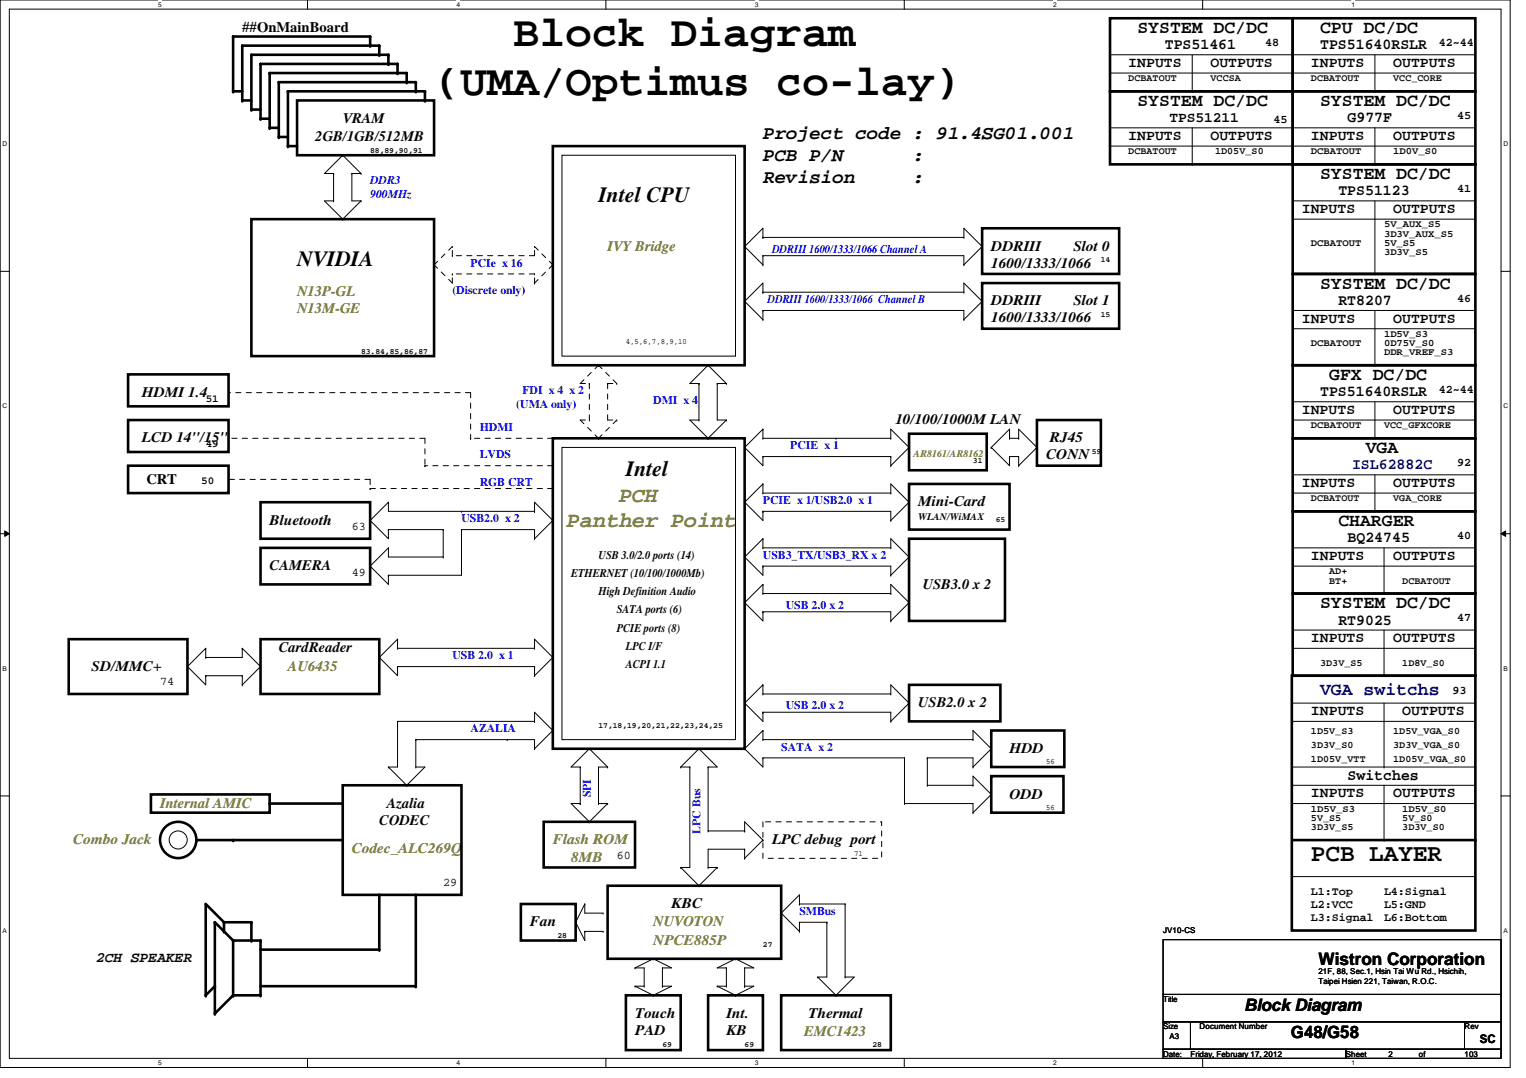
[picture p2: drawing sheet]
<svg xmlns="http://www.w3.org/2000/svg" width="297mm" height="210mm" viewBox="0 0 297 210" stroke-linecap="round" stroke-linejoin="round" font-family="sans-serif">
<defs><g id="words">
<g font-size="8.5">
<text x="99.9" y="8.9">Block Diagram</text>
<text x="84.5" y="18.5">(UMA/Optimus co-lay)</text>
</g>
<text font-size="4.8" x="255.2" y="167.6">PCB LAYER</text>
<g font-size="4.2">
<text x="116.5" y="39.4">Intel CPU</text>
<text x="57.8" y="51.8">NVIDIA</text>
<text x="121.8" y="92.7">Intel</text>
</g>
<g font-size="4.2" fill="#808000">
<text x="120.4" y="97.8">PCH</text>
<text x="110.3" y="102.7">Panther Point</text>
</g>
<g font-size="3.7">
<text x="148.5" y="27.1">Project code : 91.4SG01.001</text>
<text x="148.5" y="31.4">PCB P/N</text>
<text x="148.5" y="35.6">Revision</text>
<text x="177.7" y="31.4">:</text>
<text x="177.7" y="35.6">:</text>
</g>
<g font-size="3.5">
<text x="221.4" y="6.4">SYSTEM DC/DC</text>
<text x="257" y="6.4">CPU DC/DC</text>
<text x="221.4" y="20.6">SYSTEM DC/DC</text>
<text x="257" y="20.6">SYSTEM DC/DC</text>
<text x="257" y="34.8">SYSTEM DC/DC</text>
<text x="257" y="56.2">SYSTEM DC/DC</text>
<text x="258.7" y="74">GFX DC/DC</text>
<text x="265.9" y="88.2">VGA</text>
<text x="260.5" y="102.4">CHARGER</text>
<text x="257" y="118.4">SYSTEM DC/DC</text>
</g>
<text font-size="3.5" fill="#000080" x="257" y="135.3">VGA switchs</text>
<g font-size="3.3">
<text x="256.6" y="187.9">Wistron Corporation</text>
<text x="242.2" y="196.8">Block Diagram</text>
<text x="251.3" y="202.1">G48/G58</text>
</g>
<g font-size="3">
<text x="226.7" y="9.6">TPS51461</text>
<text x="257" y="9.6">TPS51640RSLR</text>
<text x="262.3" y="23.8">G977F</text>
<text x="260.5" y="38.1">TPS51123</text>
<text x="260.5" y="59.4">RT8207</text>
<text x="257" y="77.2">TPS51640RSLR</text>
<text x="262.3" y="105.6">BQ24745</text>
<text x="260.5" y="121.6">RT9025</text>
<text x="262.3" y="151.8">Switches</text>
</g>
<text font-size="3" fill="#000080" x="263.2" y="91.4">ISL62882C</text>
<g font-size="2.8">
<text x="47.2" y="6.1">##OnMainBoard</text>
<text x="219.6" y="13">INPUTS</text>
<text x="235.6" y="13">OUTPUTS</text>
<text x="255.2" y="13">INPUTS</text>
<text x="271.2" y="13">OUTPUTS</text>
<text x="66.7" y="23.9">VRAM</text>
<text x="227.6" y="23.7">TPS51211</text>
<text x="61.4" y="27.5">2GB/1GB/512MB</text>
<text x="219.6" y="27.3">INPUTS</text>
<text x="235.6" y="27.3">OUTPUTS</text>
<text x="255.2" y="27.3">INPUTS</text>
<text x="271.2" y="27.3">OUTPUTS</text>
<text x="253.4" y="41.5">INPUTS</text>
<text x="271.2" y="41.5">OUTPUTS</text>
<text x="193" y="48.8">DDRIII</text>
<text x="193" y="52.1">1600/1333/1066</text>
<text x="209" y="48.8">Slot 0</text>
<text x="193" y="59.5">DDRIII</text>
<text x="209" y="59.5">Slot 1</text>
<text x="193" y="62.8">1600/1333/1066</text>
<text x="253.4" y="62.8">INPUTS</text>
<text x="271.2" y="62.8">OUTPUTS</text>
<text x="27.6" y="77.3">HDMI 1.4</text>
<text x="174.3" y="82.6">10/100/1000M LAN</text>
<text x="253.4" y="80.6">INPUTS</text>
<text x="271.2" y="80.6">OUTPUTS</text>
<text x="27.6" y="86.1">LCD 14&quot;/15&quot;</text>
<text x="203.6" y="89.5">CONN</text>
<text x="204.4" y="86.1">RJ45</text>
<text x="28.5" y="94.1">CRT</text>
<text x="253.4" y="94.8">INPUTS</text>
<text x="271.2" y="94.8">OUTPUTS</text>
<text x="178.7" y="98.6">Mini-Card</text>
<text x="52.5" y="102.2">Bluetooth</text>
<text x="52.5" y="111">CAMERA</text>
<text x="255.2" y="109.1">INPUTS</text>
<text x="271.2" y="109.1">OUTPUTS</text>
<text x="179.6" y="114.6">USB3.0 x 2</text>
<text x="255.2" y="125.1">INPUTS</text>
<text x="271.2" y="125.1">OUTPUTS</text>
<text x="17.8" y="130.6">SD/MMC+</text>
<text x="54.3" y="127">CardReader</text>
<text x="178.7" y="137.7">USB2.0 x 2</text>
<text x="255.2" y="139.3">INPUTS</text>
<text x="273" y="139.3">OUTPUTS</text>
<text x="196.5" y="146.6">HDD</text>
<text x="196.5" y="155.5">ODD</text>
<text x="255.2" y="155.3">INPUTS</text>
<text x="271.2" y="155.3">OUTPUTS</text>
<text x="73.8" y="160.6">CODEC</text>
<text x="75.3" y="157.3">Azalia</text>
<text x="150.3" y="164.4">LPC debug port</text>
<text x="130.7" y="176.8">KBC</text>
<text x="103.2" y="180.4">Fan</text>
<text x="18.7" y="187.3">2CH SPEAKER</text>
<text x="123.6" y="198.2">Touch</text>
<text x="123.6" y="201.5">PAD</text>
<text x="141.4" y="198.2">Int.</text>
<text x="141.4" y="201.5">KB</text>
<text x="157.4" y="198.2">Thermal</text>
</g>
<g font-size="2.8" fill="#808000">
<text x="118.3" y="48.8">IVY Bridge</text>
<text x="57.8" y="57.7">N13P-GL</text>
<text x="57.8" y="61">N13M-GE</text>
<text x="56" y="130.6">AU6435</text>
<text x="31.2" y="157.3">Internal AMIC</text>
<text x="14.3" y="164.4">Combo Jack</text>
<text x="68.5" y="166.2">Codec_ALC269Q</text>
<text x="107.6" y="164.4">Flash ROM</text>
<text x="111.2" y="167.9">8MB</text>
<text x="127.2" y="183.9">NPCE885P</text>
<text x="127.2" y="180.4">NUVOTON</text>
<text x="156.5" y="201.7">EMC1423</text>
</g>
<g font-size="2.3">
<text x="246.3" y="9">48</text>
<text x="280.1" y="9">42~44</text>
<text x="247.9" y="23.9">45</text>
<text x="283.6" y="23.2">45</text>
<text x="283.6" y="37.4">41</text>
<text x="283.6" y="58.8">46</text>
<text x="280.1" y="76.5">42~44</text>
<text x="283.6" y="90.8">92</text>
<text x="68.5" y="103.2">63</text>
<text x="283.6" y="105">40</text>
<text x="68.5" y="112.1">49</text>
<text x="111.2" y="112.3">ETHERNET (10/100/1000Mb)</text>
<text x="116.5" y="108.8">USB 3.0/2.0 ports (14)</text>
<text x="116.5" y="115.9">High Definition Audio</text>
<text x="120.1" y="119.4">SATA ports (6)</text>
<text x="120.1" y="123">PCIE ports (8)</text>
<text x="283.6" y="121">47</text>
<text x="121.8" y="130.1">ACPI 1.1</text>
<text x="121.8" y="126.5">LPC I/F</text>
<text x="31.2" y="133.4">74</text>
<text x="282.7" y="135.2">93</text>
<text x="120.1" y="167.2">60</text>
<text x="86.3" y="172.6">29</text>
<text x="255.2" y="174.3">L1:Top</text>
<text x="255.2" y="176.9">L2:VCC</text>
<text x="255.2" y="179.4">L3:Signal</text>
<text x="269.4" y="174.3">L4:Signal</text>
<text x="269.4" y="176.9">L5:GND</text>
<text x="269.4" y="179.4">L6:Bottom</text>
<text x="288.1" y="203">SC</text>
</g>
<g font-size="2.3" fill="#00f">
<text x="72" y="35.9">DDR3</text>
<text x="72" y="38.5">900MHz</text>
<text x="91.6" y="51.9">PCIe x 16</text>
<text x="150.3" y="49.2">DDRIII 1600/1333/1066 Channel A</text>
<text x="88.1" y="57.2">(Discrete only)</text>
<text x="149.4" y="59">DDRIII 1600/1333/1066 Channel B</text>
<text x="101.7" y="76.8">FDI x 4 x 2</text>
<text x="93.4" y="83.9">HDMI</text>
<text x="100.5" y="79.5">(UMA only)</text>
<text x="127.2" y="78.6">DMI x 4</text>
<text x="93.4" y="89.2">LVDS</text>
<text x="153.8" y="87.5">PCIE x 1</text>
<text x="93.4" y="94.6">RGB CRT</text>
<text x="89.8" y="101.7">USB2.0 x 2</text>
<text x="148.5" y="98.1">PCIE x 1/USB2.0 x 1</text>
<text x="148.5" y="108.8">USB3_TX/USB3_RX x 2</text>
<text x="152.9" y="118.6">USB 2.0 x 2</text>
<text x="88.1" y="128.4">USB 2.0 x 1</text>
<text x="91.6" y="142.6">AZALIA</text>
<text x="152.9" y="138.1">USB 2.0 x 2</text>
<text x="152.1" y="146.1">SATA x 2</text>
<text x="115" y="155.2" transform="rotate(-90 115 155.2)">SPI</text>
<text x="136.4" y="162.3" transform="rotate(-90 136.4 162.3)">LPC Bus</text>
<text x="155.6" y="178.1">SMBus</text>
</g>
<g font-size="2.1">
<text x="40" y="78.2">51</text>
<text x="40" y="87.1">49</text>
<text x="39.2" y="94.2">50</text>
</g>
<g font-size="1.9">
<text x="219.6" y="15.8">DCBATOUT</text>
<text x="235.6" y="15.8">VCCSA</text>
<text x="255.2" y="15.8">DCBATOUT</text>
<text x="271.2" y="15.8">VCC_CORE</text>
<text x="219.6" y="30.1">DCBATOUT</text>
<text x="236.5" y="30.1">1D05V_S0</text>
<text x="255.2" y="30.1">DCBATOUT</text>
<text x="271.2" y="30.1">1D0V_S0</text>
<text x="255.2" y="47.8">DCBATOUT</text>
<text x="269.4" y="47.8">5V_S5</text>
<text x="269.4" y="46.1">3D3V_AUX_S5</text>
<text x="269.4" y="44.3">5V_AUX_S5</text>
<text x="269.4" y="49.6">3D3V_S5</text>
<text x="269.4" y="65.6">1D5V_S3</text>
<text x="255.2" y="67.4">DCBATOUT</text>
<text x="269.4" y="67.4">0D75V_S0</text>
<text x="269.4" y="69.2">DDR_VREF_S3</text>
<text x="255.2" y="83.4">DCBATOUT</text>
<text x="269.4" y="83.4">VCC_GFXCORE</text>
<text x="178.7" y="101.3">WLAN/WiMAX</text>
<text x="255.2" y="97.6">DCBATOUT</text>
<text x="271.2" y="97.6">VGA_CORE</text>
<text x="258.7" y="111.8">AD+</text>
<text x="258.7" y="113.6">BT+</text>
<text x="273" y="113.6">DCBATOUT</text>
<text x="257" y="129.6">3D3V_S5</text>
<text x="273" y="129.6">1D8V_S0</text>
<text x="255.2" y="143">1D5V_S3</text>
<text x="271.2" y="143">1D5V_VGA_S0</text>
<text x="255.2" y="145.6">3D3V_S0</text>
<text x="255.2" y="148.3">1D05V_VTT</text>
<text x="271.2" y="145.6">3D3V_VGA_S0</text>
<text x="271.2" y="148.3">1D05V_VGA_S0</text>
<text x="255.2" y="161.6">3D3V_S5</text>
<text x="255.2" y="159.9">5V_S5</text>
<text x="255.2" y="158.1">1D5V_S3</text>
<text x="273" y="158.1">1D5V_S0</text>
<text x="273" y="159.9">5V_S0</text>
<text x="273" y="161.6">3D3V_S0</text>
</g>
<text font-size="1.9" fill="#f00" x="177.8" y="88.9">AR8161/AR8162</text>
<g font-size="1.6">
<text x="72" y="29.7">88,89,90,91</text>
<text x="214.3" y="51.1">14</text>
<text x="214.3" y="61.7">15</text>
<text x="70.3" y="68.8">83.84,85,86,87</text>
<text x="121.8" y="67">4,5,6,7,8,9,10</text>
<text x="212.5" y="88.4">59</text>
<text x="189.4" y="90.2">31</text>
<text x="193.8" y="101.7">65</text>
<text x="116.5" y="141.7">17,18,19,20,21,22,23,24,25</text>
<text x="203.6" y="148.8">56</text>
<text x="203.6" y="157.7">56</text>
<text x="166.3" y="166.6">71</text>
<text x="108.5" y="182.6">28</text>
<text x="148.5" y="184.4">27</text>
<text x="226.4" y="181.7">JV10-CS</text>
<text x="256.6" y="189.7">21F, 88, Sec.1, Hsin Tai Wu Rd., Hsichih,</text>
<text x="256.6" y="191.6">Taipei Hsien 221, Taiwan, R.O.C.</text>
<text x="226.4" y="195.1">Title</text>
<text x="128.9" y="204">69</text>
<text x="144.9" y="204">69</text>
<text x="226.4" y="200.4">Size</text>
<text x="227.6" y="202.4">A3</text>
<text x="233.5" y="200.4">Document Number</text>
<text x="285.1" y="200.4">Rev</text>
<text x="226.4" y="205.7">Date:</text>
<text x="231.7" y="205.7">Friday, February 17, 2012</text>
<text x="262" y="205.7">Sheet</text>
<text x="270.3" y="205.9">2</text>
<text x="276.2" y="205.7">of</text>
<text x="285.1" y="205.7">103</text>
</g>
<g font-size="1.6" fill="#fff">
<text x="255.2" y="116.8">26</text>
<text x="255.2" y="141.7">26</text>
<text x="168.1" y="204">2528</text>
</g>
<g font-size="1.3">
<text x="30.8" y="1.3">5</text>
<text x="88.9" y="1.3">4</text>
<text x="146.9" y="1.3">3</text>
<text x="205" y="1.3">2</text>
<text x="263.1" y="1.3">1</text>
<text x=".5" y="28.4">D</text>
<text x="292.6" y="28.4">D</text>
<text x=".5" y="79.5">C</text>
<text x="292.6" y="79.5">C</text>
<text x=".5" y="130.6">B</text>
<text x="292.6" y="130.6">B</text>
<text x=".5" y="181.7">A</text>
<text x="292.6" y="181.7">A</text>
<text x="30.8" y="207.4">5</text>
<text x="88.9" y="207.4">4</text>
<text x="146.9" y="207.4">3</text>
<text x="205" y="207.4">2</text>
<text x="263.1" y="207.4">1</text>
</g>
</g></defs>
<path d="M0 0h294v207.9h-294zM1.8 1.8h290.4v204.3h-290.4z" fill="none" stroke="#000" stroke-width=".19"/>
<g fill="#fff">
<path d="M30.8 .2h.7v1.4h-.7z"/>
<path d="M30.8 206.2h.7v1.4h-.7z"/>
</g>
<path d="M59.9 0v1.8M59.9 206.1v1.8" fill="none" stroke="#000" stroke-width=".19"/>
<g fill="#fff">
<path d="M88.9 .2h.6v1.4h-.6z"/>
<path d="M88.9 206.2h.6v1.4h-.6z"/>
</g>
<path d="M117.9 0v1.8M117.9 206.1v1.8" fill="none" stroke="#000" stroke-width=".19"/>
<g fill="#fff">
<path d="M146.9 .2h.7v1.4h-.7z"/>
<path d="M146.9 206.2h.7v1.4h-.7z"/>
</g>
<path d="M176 0v1.8M176 206.1v1.8" fill="none" stroke="#000" stroke-width=".19"/>
<g fill="#fff">
<path d="M205 .2h.7v1.4h-.7z"/>
<path d="M205 206.2h.7v1.4h-.7z"/>
</g>
<path d="M234.1 0v1.8M234.1 206.1v1.8" fill="none" stroke="#000" stroke-width=".19"/>
<g fill="#fff">
<path d="M263.1 .2h.7v1.4h-.7z"/>
<path d="M263.1 206.2h.7v1.4h-.7z"/>
<path d="M.5 27.3h.9v1.4h-.9z"/>
<path d="M292.6 27.3h.9v1.4h-.9z"/>
<path d="M.5 78.4h.9v1.4h-.9z"/>
<path d="M292.6 78.4h.9v1.4h-.9z"/>
</g>
<path d="M0 52.8h1.8M292.2 52.8h1.8" fill="none" stroke="#000" stroke-width=".19"/>
<g fill="#fff">
<path d="M.5 129.5h.8v1.4h-.8z"/>
<path d="M292.6 129.5h.9v1.4h-.9z"/>
</g>
<path d="M0 103.9h1.8M.9 103.4l.9 .5-.9 .5zM292.2 103.9l.9-.5v1zM292.2 103.9h1.8" fill="none" stroke="#000" stroke-width=".19"/>
<path d="M.9 103.4l.9 .5-.9 .5zM292.2 103.9l.9-.5v1z" fill="#000"/>
<g fill="#fff">
<path d="M.5 180.5h.8v1.4h-.8z"/>
<path d="M292.6 180.5h.9v1.4h-.9z"/>
</g>
<g fill="none" stroke="#000" stroke-width=".19">
<path d="M216.1 10.7h71.1M216.1 14.2h71.1M232.1 17.8h.1M232.1 10.7v7.1M251.6 10.7h.1M251.6 14.2h.1M267.6 17.8h.1M267.6 10.7v7.1M287.2 10.7h.1M287.2 14.2h.1M64.9 33.8h.1M64.9 39.1h.1"/>
<path d="M64.9 39.1h-1.7l3.5 3.6M64.9 33.8v5.3M66.7 30.2h.1M66.7 30.2l-3.5 3.6h1.7M66.7 30.2l3.6 3.6M68.5 33.8h.1M68.5 33.8h1.8M68.5 33.8v5.3h1.8M70.3 33.8h.1M70.3 39.1h.1M70.3 39.1l-3.6 3.6M109.4 30.2h33.8v39.1h-33.8z"/>
<path d="M216.1 28.4h71.1M216.1 24.9h71.1M232.1 32h.1M232.1 24.9v7.1M251.6 24.9h.1M251.6 28.4h.1M251.6 39.1h35.6M267.6 32h.1M267.6 24.9v7.1M267.6 39.1v14.2M287.2 28.4h.1M287.2 24.9h.1"/>
<path d="M287.2 39.1h.1M66.7 42.7h.1M144.9 48h.1M144.9 58.7h.1M144.9 48l3.6 3.6M144.9 58.7l3.6 3.5M148.5 46.2h.1M148.5 51.6h.1M148.5 49.8h.1M148.5 56.9h.1M148.5 46.2v-1.8l-3.6 3.6M148.5 49.8v1.8"/>
<path d="M148.5 56.9v-1.8l-3.6 3.6M148.5 49.8h39.1v1.8M148.5 46.2h39.1M148.5 56.9h39.1M187.6 46.2h.1M187.6 51.6h.1M187.6 56.9h.1M187.6 46.2v-1.8l3.6 3.6M187.6 56.9v-1.8l3.6 3.6M191.2 48h.1M191.2 58.7h.1M191.2 48l-3.6 3.6"/>
<path d="M191.2 58.7l-3.6 3.5M251.6 42.7h35.6M267.6 53.3h.1M287.2 42.7h.1M136.1 74.7h.1M136.1 74.7v7.1M137.8 71.1h.1M137.8 71.1l-3.5 3.6h1.8M137.8 71.1l3.6 3.6M139.6 74.7h.1M139.6 74.7h1.8M139.6 74.7v7.1h1.8"/>
<path d="M141.4 74.7h.1M148.5 62.2h.1M148.5 60.5h.1M148.5 60.5v1.7M148.5 60.5h39.1v1.7M187.6 62.2h.1M251.6 60.5h35.6M251.6 64h35.6M251.6 78.2h35.6M267.6 71.1h.1M267.6 60.5v10.6M267.6 78.2v7.1"/>
<path d="M287.2 64h.1M287.2 60.5h.1M287.2 78.2h.1M75.6 97.8h.1M75.6 97.8v1.8h28.5M75.6 97.8l-3.6 3.5M89.8 99.6h.1M104.1 99.6h.1M104.1 99.6v-1.8l3.5 3.5M109.4 87.1h33.8v56.9h-33.8zM136.1 81.8h.1M136.1 81.8h-1.8l3.5 3.5"/>
<path d="M137.8 85.3h.1M141.4 81.8h.1M141.4 81.8l-3.6 3.5M144.9 97.8h.1M144.9 87.1h.1M144.9 87.1l3.6 3.6v-1.8M144.9 97.8l3.6 3.5v-1.7M148.5 99.6h.1M148.5 94.2h.1M148.5 96h.1M148.5 85.3h.1M148.5 88.9h.1"/>
<path d="M148.5 83.6h.1M148.5 83.6v1.7M148.5 94.2v1.8M148.5 94.2l-3.6 3.6M148.5 88.9h24.9M148.5 99.6h24.9v1.7M148.5 96h24.9M148.5 85.3h24.9M148.5 83.6l-3.6 3.5M162.7 85.3h.1M173.4 88.9h.1M173.4 96h.1"/>
<path d="M173.4 90.7h.1M173.4 85.3h.1M173.4 85.3v-1.7l3.5 3.5M173.4 88.9v1.8M173.4 96v-1.8l3.5 3.6M176.9 97.8h.1M176.9 87.1h.1M176.9 97.8l-3.5 3.5M176.9 87.1l-3.5 3.6M193 87.1h.1M193 87.1l3.5 3.6v-1.8M196.5 85.3h.1"/>
<path d="M196.5 88.9h.1M196.5 83.6h.1M196.5 88.9h1.8v1.8M196.5 85.3h1.8M196.5 83.6l-3.5 3.5M196.5 83.6v1.7M198.3 85.3h.1M198.3 90.7h.1M198.3 85.3v-1.7l3.5 3.5M201.8 87.1h.1M201.8 87.1l-3.5 3.6M251.6 92.5h.1"/>
<path d="M251.6 81.8h35.6M251.6 96h35.6M251.6 92.5h35.6M267.6 99.6h.1M267.6 85.3h.1M267.6 92.5v7.1M287.2 96h.1M287.2 81.8h.1M72 101.3h.1M72 110.2h.1M72 101.3l3.6 3.6v-1.8M72 110.2l3.6 3.6v-1.8"/>
<path d="M75.6 103.1h.1M75.6 112h.1M75.6 106.7h.1M75.6 106.7v1.8h10.7M75.6 103.1h10.7M75.6 106.7l-3.6 3.5M86.3 108.5h.1M86.3 103.1h.1M86.3 103.1v5.4M89.8 103.1h.1M89.8 103.1h14.3v1.8M89.8 103.1v8.9h-14.2"/>
<path d="M104.1 104.9h.1M107.6 101.3h.1M107.6 101.3l-3.5 3.6M144.9 117.3h.1M144.9 108.5h.1M144.9 108.5l3.6 3.5v-1.8M144.9 117.3l3.6 3.6v-1.8M148.5 119.1h.1M148.5 115.6h.1M148.5 113.8h.1M148.5 110.2h.1M148.5 104.9h.1"/>
<path d="M148.5 106.7h.1M148.5 104.9v1.8M148.5 113.8v1.8M148.5 110.2h24.9v1.8M148.5 119.1h24.9v1.8M148.5 113.8l-3.6 3.5M148.5 115.6h24.9M148.5 106.7h24.9M148.5 104.9l-3.6 3.6M173.4 101.3h.1M173.4 115.6h.1M173.4 106.7h.1"/>
<path d="M173.4 112h.1M173.4 106.7v-1.8l3.5 3.6M173.4 115.6v-1.8l3.5 3.5M176.9 117.3h.1M176.9 108.5h.1M176.9 117.3l-3.5 3.6M176.9 108.5l-3.5 3.5M251.6 106.7h.1M251.6 110.2h35.6M251.6 106.7h35.6M269.4 115.6h.1M269.4 106.7v8.9"/>
<path d="M287.2 110.2h.1M36.5 129.8h.1M36.5 129.8l3.5 3.5v-1.7M40 131.6h.1M40 126.2h.1M40 128h.1M40 126.2v1.8M40 126.2l-3.5 3.6M40 131.6h7.2M47.2 126.2h.1M47.2 133.3h.1M47.2 131.6h.1"/>
<path d="M47.2 126.2v1.8h-7.2M47.2 131.6v1.7M47.2 126.2l3.5 3.6M50.7 129.8h.1M50.7 129.8l-3.5 3.5M73.8 128h.1M73.8 128l3.6 3.6v-1.8M77.4 126.2h.1M77.4 124.5h.1M77.4 129.8h.1M77.4 124.5v1.7M77.4 126.2h26.7"/>
<path d="M77.4 129.8h26.7M77.4 124.5l-3.6 3.5M104.1 131.6h.1M104.1 126.2h.1M104.1 129.8h.1M104.1 126.2v-1.7l3.5 3.5M104.1 129.8v1.8M107.6 128h.1M107.6 128l-3.5 3.6M144.9 136.9h.1M144.9 136.9l3.6 3.6v-1.8M148.5 138.7h.1"/>
<path d="M148.5 135.1h.1M148.5 133.3h.1M148.5 133.3v1.8M148.5 138.7h24.9v1.8M148.5 133.3l-3.6 3.6M148.5 135.1h24.9M173.4 120.9h.1M173.4 135.1h.1M173.4 135.1v-1.8l3.5 3.6M176.9 136.9h.1M176.9 136.9l-3.5 3.6M251.6 122.7h.1"/>
<path d="M251.6 136.9h35.6M251.6 126.2h35.6M251.6 122.7h35.6M269.4 131.6h.1M269.4 122.7v8.9M269.4 136.9v12.5M287.2 136.9h.1M287.2 126.2h.1M0 155h1.8M75.6 149.4h.1M75.6 149.4l3.6 3.5M77.4 140.5h.1"/>
<path d="M77.4 140.5v8.9h-1.8M77.4 140.5h26.7M79.2 152.9h.1M80.9 149.4h.1M80.9 144h.1M80.9 149.4h1.8l-3.5 3.5M80.9 144h23.2v1.8M80.9 144v5.4M98.7 144h.1M104.1 140.5h.1M104.1 145.8h.1M104.1 140.5v-1.8l3.5 3.5"/>
<path d="M107.6 142.2h.1M107.6 142.2l-3.5 3.6M112.9 149.4h.1M112.9 156.5h.1M112.9 149.4v7.1M112.9 156.5h-1.7l3.5 3.5M114.7 145.8h.1M114.7 145.8l-3.5 3.6h1.7M114.7 145.8l3.6 3.6M116.5 156.5h.1M116.5 156.5h1.8M118.3 156.5h.1"/>
<path d="M118.3 149.4h.1M118.3 149.4h-1.8v7.1M118.3 156.5l-3.6 3.5M132.5 149.4h.1M132.5 149.4h1.8M134.3 149.4h.1M134.3 149.4v19.5h-1.8M136.1 145.8h.1M136.1 145.8l3.5 3.6h-1.8M136.1 145.8l-3.6 3.6M137.8 149.4h.1M137.8 149.4v12.4"/>
<path d="M144.9 145.8h.1M144.9 145.8l3.6 3.6v-1.8M148.5 147.6h.1M148.5 142.2h.1M148.5 144h.1M148.5 142.2l-3.6 3.6M148.5 142.2v1.8M148.5 147.6h27.6M148.5 144h40.9M173.4 140.5h.1M176.1 147.6h.1M176.1 156.5h.1"/>
<path d="M176.1 147.6v8.9M176.1 156.5h13.3v1.7M180.5 147.6h.1M180.5 152.9h.1M180.5 147.6v5.3M180.5 147.6h8.9v1.8M180.5 152.9h8.9M189.4 149.4h.1M189.4 144h.1M189.4 158.2h.1M189.4 152.9h.1M189.4 144v-1.8l3.6 3.6"/>
<path d="M189.4 152.9v-1.8l3.6 3.6M193 145.8h.1M193 154.7h.1M193 145.8l-3.6 3.6M193 154.7l-3.6 3.5M251.6 152.9h.1M251.6 140.5h.1M251.6 149.4h35.6M251.6 156.5h35.6M251.6 140.5h35.6M251.6 152.9h35.6M269.4 149.4h.1"/>
<path d="M269.4 152.9v10.7M287.2 149.4h.1M287.2 156.5h.1M292.2 155h1.8M112.1 179.6h.1M112.1 179.6l1.7 3.5v-1.7M113.8 176h.1M113.8 176v1.8h3.6M113.8 176l-1.7 3.6M114.7 160h.1M117.4 177.8h.1M132.5 168.9h.1"/>
<path d="M132.5 168.9l3.6 3.6M136.1 172.5h.1M137.8 161.8h.1M137.8 168.9h.1M137.8 168.9h1.8M137.8 161.8h7.1M139.6 168.9h.1M139.6 168.9l-3.5 3.6M144.9 161.8h.1M144.9 165.4h.1M144.9 167.1h.1M144.9 165.4h-7.1v3.5"/>
<path d="M144.9 161.8v-1.8l3.6 3.6M144.9 165.4v1.7M148.5 163.6h.1M148.5 163.6l-3.6 3.5M152.1 177.8h.1M152.1 177.8l3.5 3.6M155.6 176h.1M155.6 179.6h.1M155.6 179.6h5.3M155.6 176v-1.8l-3.5 3.6M155.6 176h8.9M155.6 179.6v1.8"/>
<path d="M160.9 179.6h.1M160.9 179.6v10.6h-1.7M164.5 176h.1M164.5 176v14.2M251.6 170.7h35.6M269.4 163.6h.1M287.2 170.7h.1M113.8 181.4h.1M113.8 181.4h3.6M117.4 181.4h.1M123.6 192h.1M123.6 188.5h.1"/>
<path d="M123.6 188.5h1.8v3.5M123.6 192h1.8M123.6 192l3.6 1.8M125.4 192h.1M127.2 186.7h.1M127.2 193.8h.1M127.2 186.7l-3.6 1.8M127.2 186.7l3.5 1.8h-1.8M128.9 188.5h.1M128.9 192h.1M128.9 192h1.8l-3.5 1.8M128.9 188.5v3.5"/>
<path d="M139.6 192h.1M139.6 192h1.8M139.6 192l3.6 1.8M141.4 188.5h.1M141.4 192h.1M141.4 188.5v3.5M143.2 186.7h.1M143.2 193.8h.1M143.2 186.7l-3.6 1.8h1.8M143.2 186.7l3.5 1.8h-1.8M144.9 192h.1M144.9 188.5h.1"/>
<path d="M144.9 192h1.8l-3.5 1.8M144.9 188.5v3.5M155.6 181.4h.1M159.2 190.2h.1M159.2 190.2l3.5 3.6M162.7 193.8h.1M164.5 190.2h.1M164.5 190.2h1.8l-3.6 3.6M226.4 183h65.8v10.6h-65.8zM226.4 193.6h65.8v5.4h-65.8zM226.4 199h5.3v5.3h-5.3zM231.7 199h53.4v5.3h-53.4z"/>
<path d="M285.1 199h7.1v5.3h-7.1zM226.4 204.3h35.6v1.8h-35.6zM262 204.3h30.2v1.8h-30.2z"/>
<circle cx="34.7" cy="163.5" r="1.76"/>
</g>
<g fill="none" stroke="#000" stroke-width=".19" stroke-dasharray="1 1 1 1 1 1 1 1">
<path d="M84.5 51.6h.1M88 48l-3.5 3.6M88 55.1v-1.8M88 53.3h.1M88 55.1l-3.5-3.5M88 49.8v-1.8M88 48h.1M88 49.8h.1M104.1 48l3.5 3.6M104.1 49.8v-1.8M104.1 48h.1M104.1 55.1h.1"/>
<path d="M104.1 55.1v-1.8M104.1 53.3h.1M104.1 49.8h-16.1M104.1 53.3h-16.1M107.6 51.6h.1M107.6 51.6l-3.5 3.5M44.5 76.5h.1M91.6 76.5h-47.1M91.6 76.5v8.8M112.9 74.7h1.8M112.9 74.7l3.6-3.6M114.7 74.7h.1"/>
<path d="M116.5 71.1h.1M118.3 74.7h1.8M118.3 74.7h.1M120.1 74.7h.1M120.1 74.7l-3.6-3.6M44.5 85.3h.1M44.5 93.3h.1M72 95.1h.1M72 93.3v1.8M72 93.3h-27.5M82.7 85.3h-38.2M82.7 85.3v5.4"/>
<path d="M82.7 90.7h.1M91.6 85.3h.1M107.6 85.3h-16M107.6 90.7h-24.9M107.6 95.1h-35.6M112.9 81.8h1.8M112.9 81.8l3.6 3.5M114.7 81.8v-7.1M114.7 81.8h.1M116.5 85.3h.1M118.3 81.8v-7.1M118.3 81.8h1.8"/>
<path d="M120.1 81.8l-3.6 3.5M120.1 81.8h.1M148.5 160h23.1v7.1h-23.1z"/>
</g>
<g fill="none" stroke="#000" stroke-width=".51">
<path d="M57.8 19.6h26.7v10.6h-26.7zM72 8.9v-1.8h-26.6v10.7h1.8M73.8 10.7v-1.8h-26.6v10.7h1.7M75.6 12.4v-1.7h-26.7v10.6h1.8M77.4 14.2v-1.8h-26.7v10.7h1.8M79.2 16v-1.8h-26.7v10.7h1.8M80.9 17.8v-1.8h-26.6v10.7h1.7M82.7 19.6v-1.8h-26.7v10.6h1.8M216.1 3.6h35.5v14.2h-35.5zM216.1 17.8h35.5v14.2h-35.5zM251.6 17.8h35.6v14.2h-35.6zM251.6 3.6h35.6v14.2h-35.6z"/>
<path d="M107.6 28.4h37.3v42.7h-37.3zM251.6 32h35.6v21.3h-35.6zM48.9 42.7h35.6v26.6h-35.6zM191.2 55.1h26.6v8.9h-26.6zM191.2 44.4h26.6v8.9h-26.6zM251.6 53.3h35.6v17.8h-35.6zM24.9 72.9h19.6v6.2h-19.6zM251.6 71.1h35.6v14.2h-35.6zM24.9 90.7h19.6v5.3h-19.6zM24.9 81.8h19.6v6.2h-19.6zM50.7 97.8h21.3v7.1h-21.3zM107.6 85.3h37.3v60.5h-37.3z"/>
<path d="M176.9 84.5h15.2v7.1h-15.2zM176.9 94.2h19.6v8.9h-19.6zM201.8 81.8h12.5v8.9h-12.5zM251.6 85.3h35.6v14.3h-35.6zM251.6 99.6h35.6v16h-35.6zM50.7 106.7h21.3v7.1h-21.3zM176.9 104.9h18.7v16h-18.7zM251.6 115.6h35.6v16h-35.6zM13.4 124.5h23.1v10.6h-23.1zM50.7 124.5h23.1v10.6h-23.1zM176.9 133.3h17.8v7.2h-17.8zM251.5 131.6h35.7v49.6h-35.7z"/>
<path d="M29.4 154.7h23.1v3.5h-23.1zM52.5 156.5h14.2M66.7 152.9h23.1v21.3h-23.1zM193 151.1h14v7.1h-14zM193 142.2h14.2v7.2h-14.2zM38.3 163.6h28.4M43.6 179.6l-3.6-3.6v17.8l1.8-1.8M43.6 179.6h5.3v3.5M43.6 179.6v1.8M73.8 174.2v10.7h-23.1M80.9 174.2v17.8h-30.2M101.4 176h10.7v7.1h-10.7z"/>
<path d="M105.8 160h17.8v8.9h-17.8zM118.3 172.5h33.8v14.2h-33.8zM251.6 163.6h35.6M45.4 183.1l-3.6-3.5v17.8l3.6-3.6M45.4 183.1v10.7M45.4 183.1h5.3v10.7h-5.3M121.8 193.8h10.7v10.7h-10.7zM137.8 193.8h10.7v10.7h-10.7zM152.1 193.8h21.3v10.7h-21.3z"/>
<circle cx="34.7" cy="163.5" r="3.5"/>
</g>
<g fill="#000">
<circle cx="45.4" cy="7.1" r=".25"/>
<circle cx="45.4" cy="17.8" r=".25"/>
<circle cx="47.2" cy="19.6" r=".25"/>
<circle cx="47.2" cy="8.9" r=".25"/>
<circle cx="48.9" cy="10.7" r=".25"/>
<circle cx="50.7" cy="12.4" r=".25"/>
<circle cx="52.5" cy="14.2" r=".25"/>
<circle cx="54.3" cy="16" r=".25"/>
<circle cx="56" cy="17.8" r=".25"/>
<circle cx="72" cy="8.9" r=".25"/>
<circle cx="72" cy="7.1" r=".25"/>
<circle cx="73.8" cy="8.9" r=".25"/>
<circle cx="73.8" cy="10.7" r=".25"/>
<circle cx="75.6" cy="12.4" r=".25"/>
<circle cx="75.6" cy="10.7" r=".25"/>
<circle cx="77.4" cy="12.4" r=".25"/>
<circle cx="77.4" cy="14.2" r=".25"/>
<circle cx="79.2" cy="16" r=".25"/>
<circle cx="79.2" cy="14.2" r=".25"/>
<circle cx="80.9" cy="17.8" r=".25"/>
<circle cx="80.9" cy="16" r=".25"/>
<circle cx="82.7" cy="17.8" r=".25"/>
<circle cx="82.7" cy="19.6" r=".25"/>
<circle cx="48.9" cy="21.3" r=".25"/>
<circle cx="50.7" cy="23.1" r=".25"/>
<circle cx="52.5" cy="24.9" r=".25"/>
<circle cx="54.3" cy="26.7" r=".25"/>
<circle cx="56" cy="28.4" r=".25"/>
<circle cx="52.5" cy="156.5" r=".25"/>
<circle cx="38.3" cy="163.6" r=".25"/>
<circle cx="41.8" cy="179.6" r=".25"/>
<circle cx="43.6" cy="179.6" r=".25"/>
<circle cx="45.4" cy="163.6" r=".25"/>
<circle cx="48.9" cy="179.6" r=".25"/>
<circle cx="73.8" cy="174.2" r=".25"/>
<circle cx="80.9" cy="174.2" r=".25"/>
<circle cx="287.2" cy="163.6" r=".25"/>
<circle cx="40" cy="193.8" r=".25"/>
<circle cx="41.8" cy="192" r=".25"/>
<circle cx="41.8" cy="197.4" r=".25"/>
<circle cx="43.6" cy="181.4" r=".25"/>
<circle cx="45.4" cy="183.1" r=".25"/>
<circle cx="45.4" cy="193.8" r=".25"/>
<circle cx="48.9" cy="183.1" r=".25"/>
<circle cx="50.7" cy="183.1" r=".25"/>
<circle cx="50.7" cy="193.8" r=".25"/>
<circle cx="73.8" cy="184.9" r=".25"/>
<circle cx="80.9" cy="192" r=".25"/>
</g>
<use href="#words"/>
</svg>
